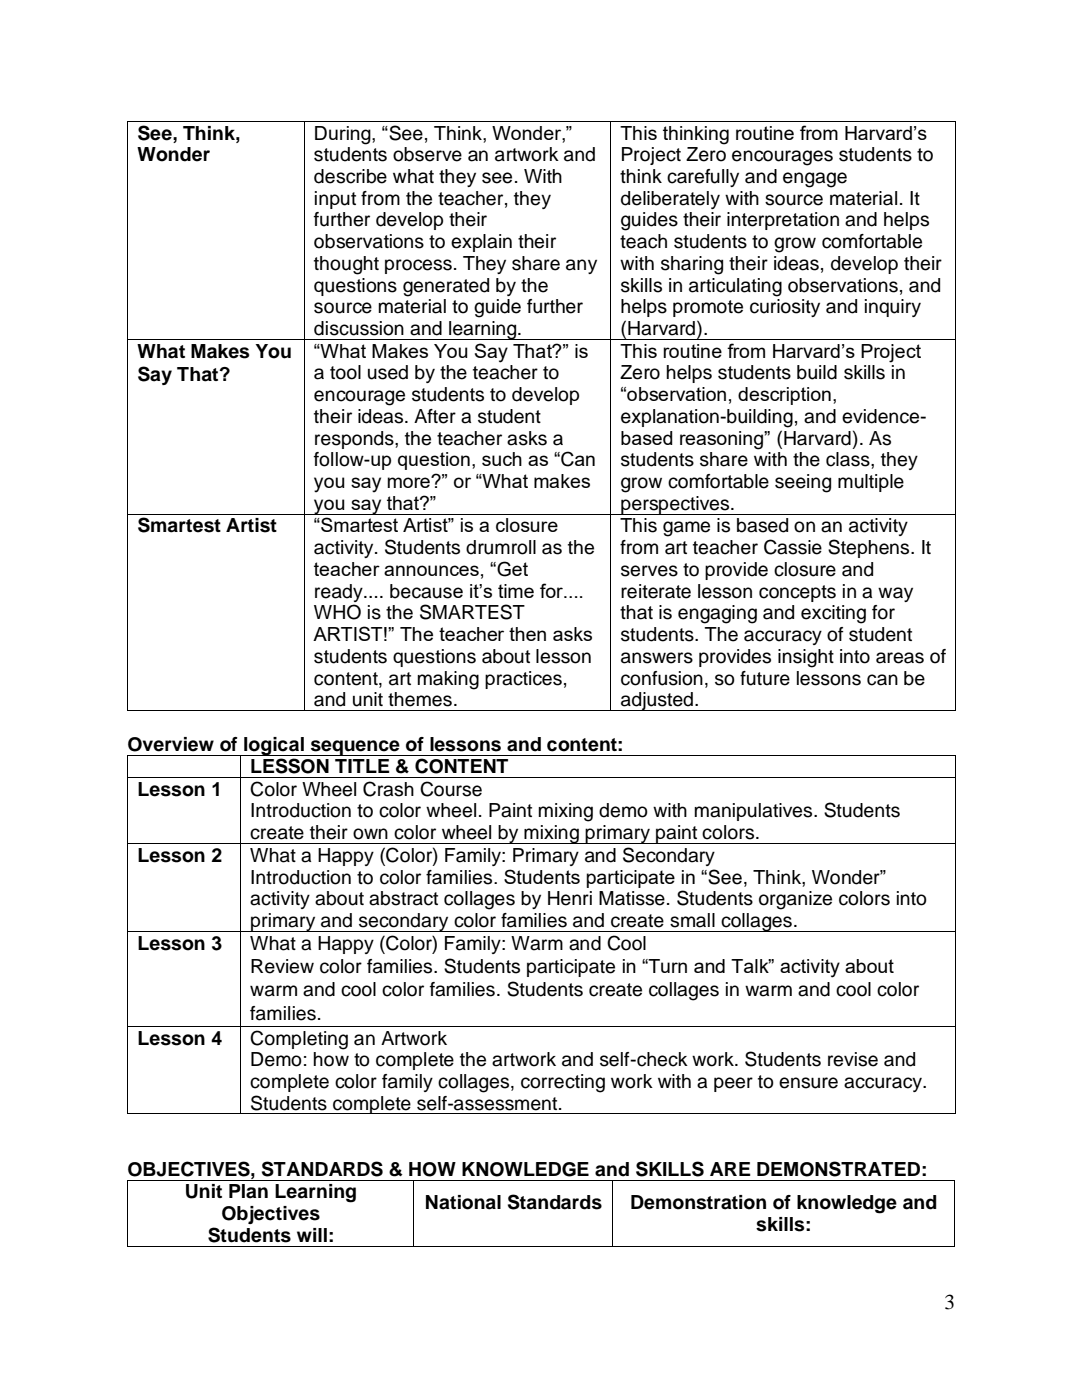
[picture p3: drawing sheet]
<svg xmlns="http://www.w3.org/2000/svg" width="216mm" height="279mm" viewBox="0 0 216 279" stroke-linecap="round" stroke-linejoin="round" font-family="sans-serif">
<defs><g id="words">
<text font-size="4.2" x="188.5" y="261.2">3</text>
<g font-size="3.9">
<text x="27.4" y="27.9">See, Think,</text>
<text x="62.6" y="27.9">During, “See, Think, Wonder,”</text>
<text x="123.8" y="27.9">This thinking routine from Harvard’s</text>
<text x="27.4" y="32.2">Wonder</text>
<text x="62.6" y="32.2">students observe an artwork and</text>
<text x="123.8" y="32.2">Project Zero encourages students to</text>
<text x="62.6" y="36.5">describe what they see. With</text>
<text x="62.6" y="40.8">input from the teacher, they</text>
<text x="123.8" y="36.5">think carefully and engage</text>
<text x="123.8" y="40.8">deliberately with source material. It</text>
<text x="62.6" y="45.2">further develop their</text>
<text x="123.8" y="45.2">guides their interpretation and helps</text>
<text x="62.6" y="49.5">observations to explain their</text>
<text x="62.6" y="53.9">thought process. They share any</text>
<text x="123.8" y="49.5">teach students to grow comfortable</text>
<text x="123.8" y="53.9">with sharing their ideas, develop their</text>
<text x="62.6" y="58.2">questions generated by the</text>
<text x="123.8" y="58.2">skills in articulating observations, and</text>
<text x="62.6" y="62.5">source material to guide further</text>
<text x="123.8" y="62.5">helps promote curiosity and inquiry</text>
<text x="27.4" y="71.4">What Makes You</text>
<text x="62.6" y="66.9">discussion and learning.</text>
<text x="62.6" y="71.4">“What Makes You Say That?” is</text>
<text x="123.8" y="66.9">(Harvard).</text>
<text x="123.8" y="71.4">This routine from Harvard’s Project</text>
<text x="27.4" y="76.1">Say That?</text>
<text x="62.6" y="75.7">a tool used by the teacher to</text>
<text x="123.8" y="75.7">Zero helps students build skills in</text>
<text x="62.6" y="80">encourage students to develop</text>
<text x="123.8" y="80">“observation, description,</text>
<text x="62.6" y="84.4">their ideas. After a student</text>
<text x="62.6" y="88.8">responds, the teacher asks a</text>
<text x="123.8" y="84.4">explanation-building, and evidence-</text>
<text x="123.8" y="88.8">based reasoning” (Harvard). As</text>
<text x="62.6" y="93.1">follow-up question, such as “Can</text>
<text x="123.8" y="93.1">students share with the class, they</text>
<text x="62.6" y="97.4">you say more?” or “What makes</text>
<text x="62.6" y="101.7">you say that?”</text>
<text x="123.8" y="97.4">grow comfortable seeing multiple</text>
<text x="123.8" y="101.7">perspectives.</text>
<text x="27.4" y="106.2">Smartest Artist</text>
<text x="62.6" y="106.2">“Smartest Artist” is a closure</text>
<text x="123.8" y="106.2">This game is based on an activity</text>
<text x="62.6" y="110.6">activity. Students drumroll as the</text>
<text x="123.8" y="110.6">from art teacher Cassie Stephens. It</text>
<text x="62.6" y="115">teacher announces, “Get</text>
<text x="62.6" y="119.3">ready.... because it’s time for....</text>
<text x="123.8" y="115">serves to provide closure and</text>
<text x="123.8" y="119.3">reiterate lesson concepts in a way</text>
<text x="62.6" y="123.6">WHO is the SMARTEST</text>
<text x="123.8" y="123.6">that is engaging and exciting for</text>
<text x="62.6" y="127.9">ARTIST!” The teacher then asks</text>
<text x="123.8" y="127.9">students. The accuracy of student</text>
<text x="62.6" y="132.2">students questions about lesson</text>
<text x="62.6" y="136.7">content, art making practices,</text>
<text x="123.8" y="132.2">answers provides insight into areas of</text>
<text x="123.8" y="136.7">confusion, so future lessons can be</text>
<text x="62.6" y="141">and unit themes.</text>
<text x="123.8" y="141">adjusted.</text>
<text x="25.4" y="149.8">Overview of logical sequence of lessons and content:</text>
<text x="49.9" y="154.3">LESSON TITLE &amp; CONTENT</text>
<text x="27.4" y="158.8">Lesson 1</text>
<text x="49.9" y="158.8">Color Wheel Crash Course</text>
<text x="49.9" y="163.1">Introduction to color wheel. Paint mixing demo with manipulatives. Students</text>
<text x="49.9" y="167.5">create their own color wheel by mixing primary paint colors.</text>
<text x="27.4" y="172">Lesson 2</text>
<text x="49.9" y="172">What a Happy (Color) Family: Primary and Secondary</text>
<text x="49.9" y="176.4">Introduction to color families. Students participate in “See, Think, Wonder”</text>
<text x="49.9" y="180.7">activity about abstract collages by Henri Matisse. Students organize colors into</text>
<text x="49.9" y="185">primary and secondary color families and create small collages.</text>
<text x="27.4" y="189.5">Lesson 3</text>
<text x="49.9" y="189.5">What a Happy (Color) Family: Warm and Cool</text>
<text x="49.9" y="194.2">Review color families. Students participate in “Turn and Talk” activity about</text>
<text x="49.9" y="198.9">warm and cool color families. Students create collages in warm and cool color</text>
<text x="49.9" y="203.6">families.</text>
<text x="27.4" y="208.5">Lesson 4</text>
<text x="49.9" y="208.5">Completing an Artwork</text>
<text x="49.9" y="212.8">Demo: how to complete the artwork and self-check work. Students revise and</text>
<text x="49.9" y="217.1">complete color family collages, correcting work with a peer to ensure accuracy.</text>
<text x="49.9" y="221.4">Students complete self-assessment.</text>
<text x="25.4" y="234.7">OBJECTIVES, STANDARDS &amp; HOW KNOWLEDGE and SKILLS ARE DEMONSTRATED:</text>
<text x="36.9" y="239.2">Unit Plan Learning</text>
<text x="44.2" y="243.5">Objectives</text>
<text x="84.8" y="241.3">National Standards</text>
<text x="125.7" y="241.3">Demonstration of knowledge and</text>
<text x="150.9" y="245.6">skills:</text>
<text x="41.5" y="247.8">Students will:</text>
</g>
</g></defs>
<g fill="#000">
<path d="M25.4 24.2h.2v.2h-.2z" fill-rule="evenodd"/>
<path d="M25.4 24.2h.2v.2h-.2z" fill-rule="evenodd"/>
<path d="M60.6 24.2h.2v.2h-.2z" fill-rule="evenodd"/>
<path d="M121.8 24.2h.1v.2h-.1z" fill-rule="evenodd"/>
<path d="M190.6 24.2h.2v.2h-.2z" fill-rule="evenodd"/>
<path d="M190.6 24.2h.2v.2h-.2z" fill-rule="evenodd"/>
<path d="M25.4 67.7h.2v.1h-.2z" fill-rule="evenodd"/>
<path d="M60.6 67.7h.2v.1h-.2z" fill-rule="evenodd"/>
<path d="M121.8 67.7h.1v.1h-.1z" fill-rule="evenodd"/>
<path d="M190.6 67.7h.2v.1h-.2z" fill-rule="evenodd"/>
<path d="M25.4 102.5h.2v.2h-.2z" fill-rule="evenodd"/>
<path d="M60.6 102.5h.2v.2h-.2z" fill-rule="evenodd"/>
<path d="M121.8 102.5h.1v.2h-.1z" fill-rule="evenodd"/>
<path d="M190.6 102.5h.2v.2h-.2z" fill-rule="evenodd"/>
<path d="M25.4 141.8h.2v.1h-.2z" fill-rule="evenodd"/>
<path d="M25.4 141.8h.2v.1h-.2z" fill-rule="evenodd"/>
<path d="M25.4 150.6h.2v.2h-.2z" fill-rule="evenodd"/>
<path d="M25.4 150.6h.2v.2h-.2z" fill-rule="evenodd"/>
<path d="M25.4 155.1h.2v.2h-.2z" fill-rule="evenodd"/>
<path d="M47.9 150.6h.2v.2h-.2z" fill-rule="evenodd"/>
<path d="M47.9 155.1h.2v.2h-.2z" fill-rule="evenodd"/>
<path d="M60.6 141.8h.2v.1h-.2z" fill-rule="evenodd"/>
<path d="M121.8 141.8h.1v.1h-.1z" fill-rule="evenodd"/>
<path d="M190.5 150.6h.2v.2h-.2z" fill-rule="evenodd"/>
<path d="M190.5 150.6h.2v.2h-.2z" fill-rule="evenodd"/>
<path d="M190.5 155.1h.2v.2h-.2z" fill-rule="evenodd"/>
<path d="M190.6 141.8h.2v.1h-.2z" fill-rule="evenodd"/>
<path d="M190.6 141.8h.2v.1h-.2z" fill-rule="evenodd"/>
<path d="M25.4 168.3h.2v.2h-.2z" fill-rule="evenodd"/>
<path d="M47.9 168.3h.2v.2h-.2z" fill-rule="evenodd"/>
<path d="M190.5 168.3h.2v.2h-.2z" fill-rule="evenodd"/>
<path d="M25.4 185.8h.2v.2h-.2z" fill-rule="evenodd"/>
<path d="M47.9 185.8h.2v.2h-.2z" fill-rule="evenodd"/>
<path d="M190.5 185.8h.2v.2h-.2z" fill-rule="evenodd"/>
<path d="M25.4 204.8h.2v.1h-.2z" fill-rule="evenodd"/>
<path d="M47.9 204.8h.2v.1h-.2z" fill-rule="evenodd"/>
<path d="M190.5 204.8h.2v.1h-.2z" fill-rule="evenodd"/>
<path d="M25.4 222.2h.2v.2h-.2z" fill-rule="evenodd"/>
<path d="M25.4 222.2h.2v.2h-.2z" fill-rule="evenodd"/>
<path d="M25.4 235.5h.2v.1h-.2z" fill-rule="evenodd"/>
<path d="M25.4 235.5h.2v.1h-.2z" fill-rule="evenodd"/>
<path d="M47.9 222.2h.2v.2h-.2z" fill-rule="evenodd"/>
<path d="M82.5 235.5h.2v.1h-.2z" fill-rule="evenodd"/>
<path d="M122.2 235.5h.2v.1h-.2z" fill-rule="evenodd"/>
<path d="M190.4 235.5h.2v.1h-.2z" fill-rule="evenodd"/>
<path d="M190.4 235.5h.2v.1h-.2z" fill-rule="evenodd"/>
<path d="M190.5 222.2h.2v.2h-.2z" fill-rule="evenodd"/>
<path d="M190.5 222.2h.2v.2h-.2z" fill-rule="evenodd"/>
<path d="M25.4 248.6h.2v.2h-.2z" fill-rule="evenodd"/>
<path d="M25.4 248.6h.2v.2h-.2z" fill-rule="evenodd"/>
<path d="M82.5 248.6h.2v.2h-.2z" fill-rule="evenodd"/>
<path d="M122.2 248.6h.2v.2h-.2z" fill-rule="evenodd"/>
<path d="M190.4 248.6h.2v.2h-.2z" fill-rule="evenodd"/>
<path d="M190.4 248.6h.2v.2h-.2z" fill-rule="evenodd"/>
</g>
<g fill="none" stroke="#000" stroke-width=".2">
<path d="M25.5 24.4v43.3M25.6 24.3h35M60.7 24.4v43.3M60.8 24.3h61M121.8 24.4v43.3M121.9 24.3h68.7M190.7 24.4v43.3M25.5 67.8v34.7M25.6 67.8h35M60.7 67.8v34.7M60.8 67.8h61M121.8 67.8v34.7"/>
<path d="M121.9 67.8h68.7M190.7 67.8v34.7M25.5 102.7v39.1M25.6 102.6h35M60.7 102.7v39.1M60.8 102.6h61M121.8 102.7v39.1M121.9 102.6h68.7M190.7 102.7v39.1M25.5 150.8v4.3M25.5 155.3v13M25.6 141.9h35"/>
<path d="M25.6 150.7h22.3M25.6 155.2h22.3M48 150.8v4.3M48 155.3v13M48.1 150.7h142.4M48.1 155.2h142.4M60.8 141.9h61M121.9 141.9h68.7M190.6 150.8v4.3M190.6 155.3v13M25.5 168.5v17.3M25.6 168.4h22.3"/>
<path d="M48 168.5v17.3M48.1 168.4h142.4M190.6 168.5v17.3M25.5 186v18.8M25.6 185.9h22.3M48 186v18.8M48.1 185.9h142.4M190.6 186v18.8M25.5 204.9v17.3M25.6 204.8h22.3M48 204.9v17.3M48.1 204.8h142.4"/>
<path d="M190.6 204.9v17.3M25.5 235.6v13M25.6 222.3h22.3M25.6 235.5h56.9M48.1 222.3h142.4M82.6 235.6v13M82.7 235.5h39.5M122.3 235.6v13M122.4 235.5h68M190.5 235.6v13M25.6 248.7h56.9M82.7 248.7h39.5"/>
<path d="M122.4 248.7h68"/>
</g>
<use href="#words"/>
</svg>
